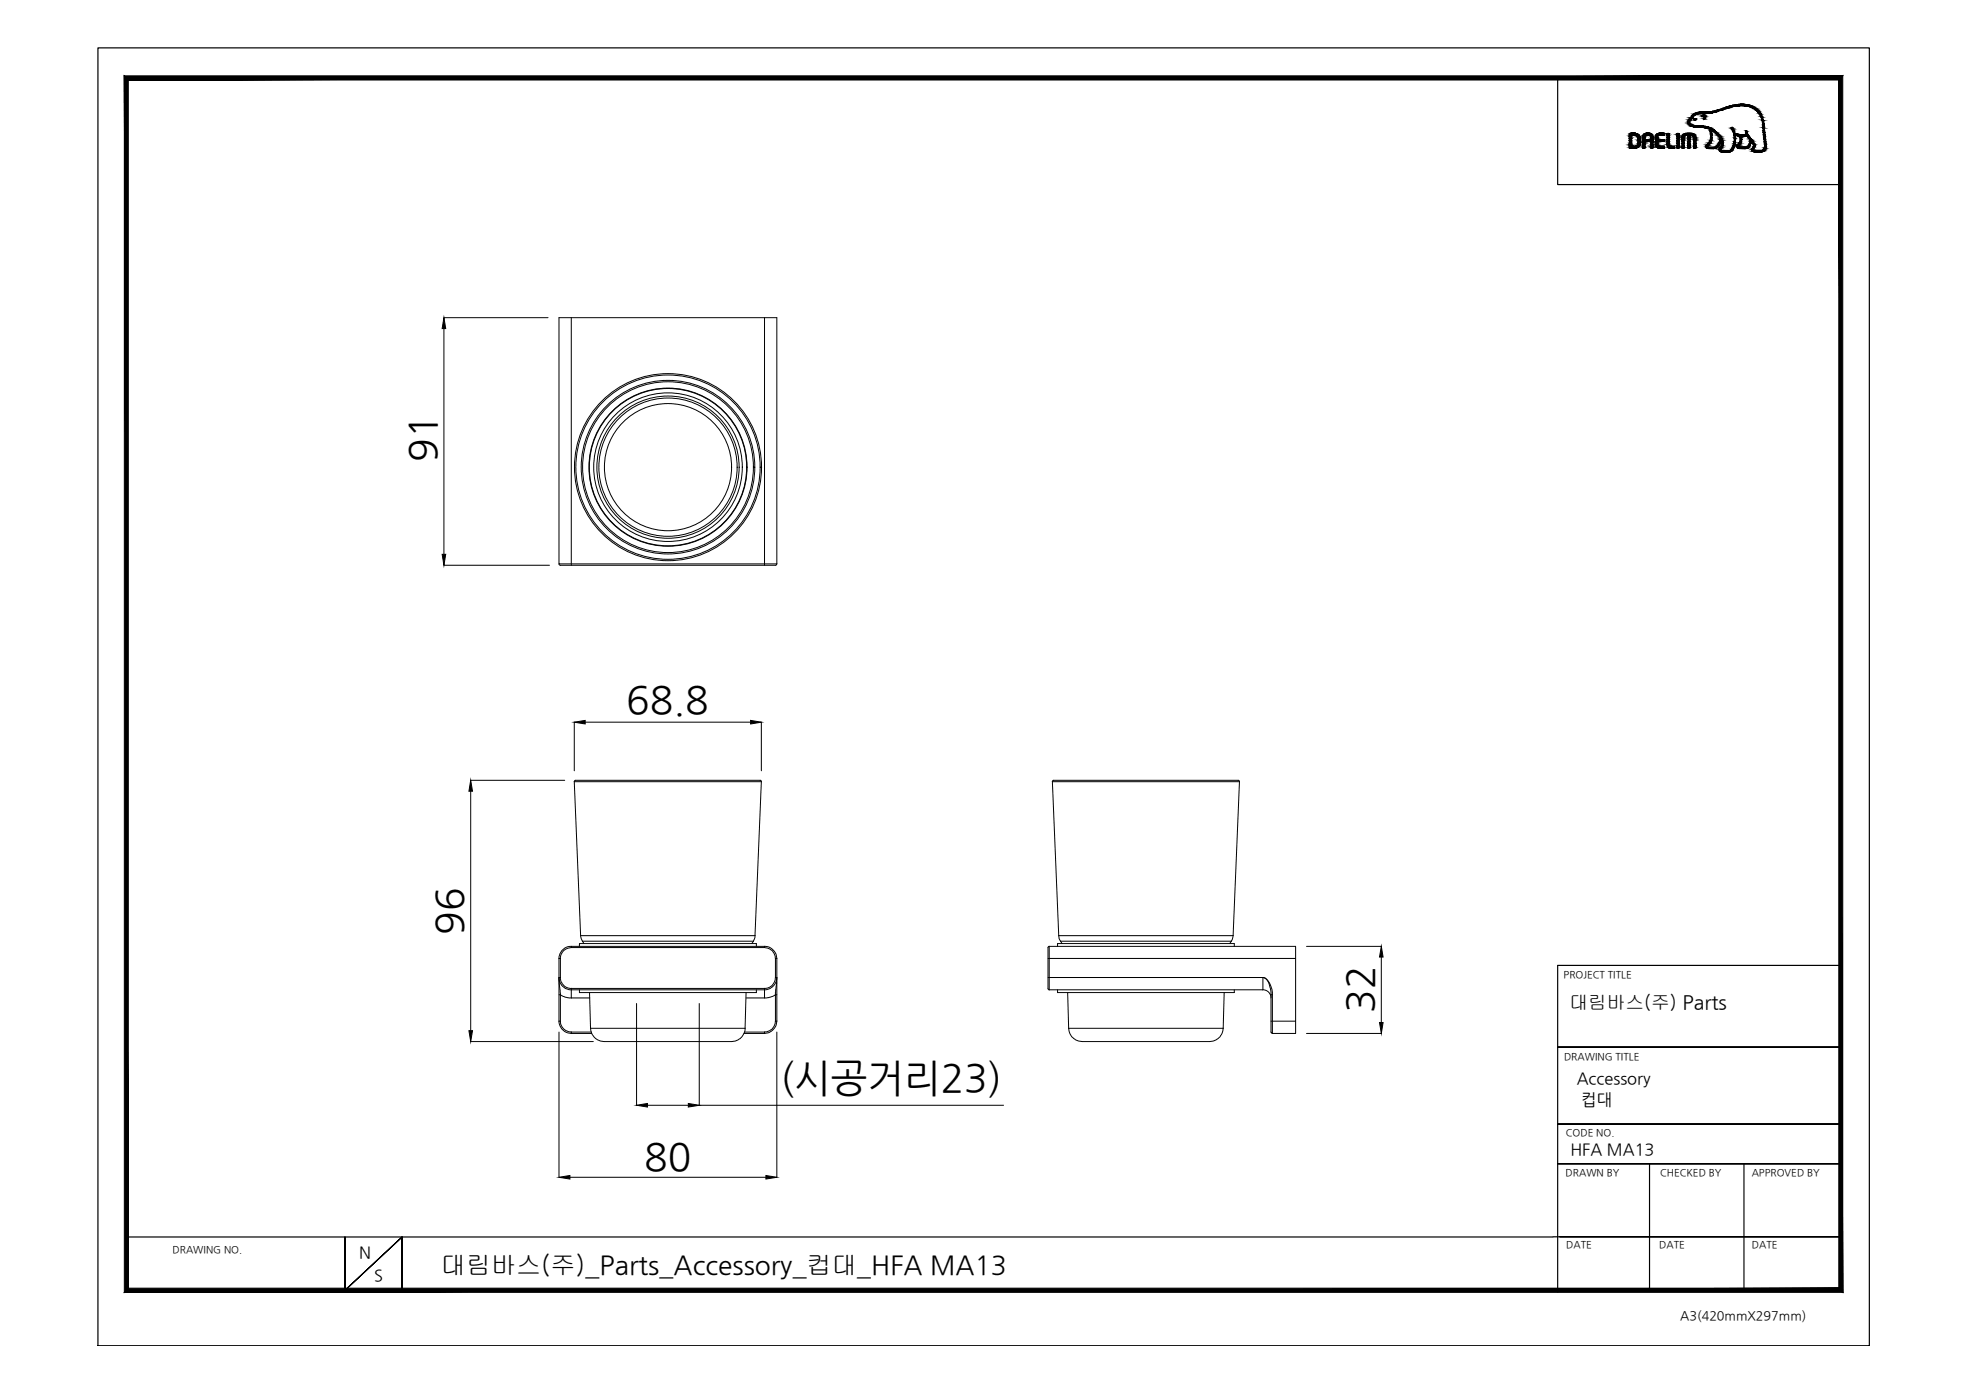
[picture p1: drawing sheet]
<svg xmlns="http://www.w3.org/2000/svg" width="420mm" height="297mm" viewBox="0 0 420 297" stroke-linecap="round" stroke-linejoin="round" font-family="sans-serif">
<defs><g id="words">
<g font-size="8.3">
<text x="93.1" y="98.5" transform="rotate(-90 93.1 98.5)">91</text>
<text x="133.6" y="152.2">68.8</text>
<text x="98.8" y="199.4" transform="rotate(-90 98.8 199.4)">96</text>
<text x="293.1" y="216.1" transform="rotate(-90 293.1 216.1)">32</text>
<text x="166.5" y="232.9">(시공거리23)</text>
<text x="137.5" y="249.6">80</text>
</g>
<text font-size="5.3" x="94.1" y="271.9">대림바스(주)_Parts_Accessory_컵대_HFA MA13</text>
<text font-size="4" x="334.9" y="215.2">대림바스(주) Parts</text>
<g font-size="3.5">
<text x="336.5" y="231.4">Accessory</text>
<text x="337.4" y="235.7">컵대</text>
<text x="335.1" y="246.4">HFA MA13</text>
<text x="76.6" y="268.5">N</text>
<text x="79.8" y="273.4">S</text>
</g>
<text font-size="2.7" x="358.5" y="281.6">A3(420mmX297mm)</text>
<g font-size="2.1">
<text x="333.7" y="208.6">PROJECT TITLE</text>
<text x="333.7" y="226.2">DRAWING TITLE</text>
<text x="334.1" y="242.4">CODE NO.</text>
<text x="334.1" y="251">DRAWN BY</text>
<text x="354.2" y="251">CHECKED BY</text>
<text x="373.8" y="251">APPROVED BY</text>
<text x="36.8" y="267.4">DRAWING NO.</text>
<text x="334.2" y="266.4">DATE</text>
<text x="354.1" y="266.4">DATE</text>
<text x="373.8" y="266.4">DATE</text>
</g>
</g></defs>
<!-- layer: 0 -->
<g fill="#000" stroke="#000" stroke-width=".21">
<path d="M348 31.6h1zM348.2 28.4h.7zM350.5 31.5h.5zM353.8 31.6h1.4zM354 28.5h1.2zM354.1 31.6h.9zM354.2 28.4h.5zM354.5 28.9h.7zM355.9 31.4h1.4zM356.6 31.7h.4zM357.9 28.5h.4zM360 28.5h.8z"/>
<path d="M361.6 25.7h.1zM361.7 25.4h.3zM362 27.1h2.6zM363.1 23.9h3zM363.5 23.9h2.6zM363.6 25.2h.2zM367 32.3h2.4zM369.3 32h.4zM369.5 27.2l.1-.1zM371.3 22.2h.9zM372 29.1h.8zM94.7 67.8l.4 2.3h-.8z"/>
<path d="M94.3 118.3h.8l-.4 2.3zM122.5 154.1l2.4-.4v.8zM160.2 153.7l2.3 .4-2.3 .4zM100.4 166.5l.4 2.3h-.7zM100.1 219.9h.7l-.4 2.4zM294.8 201.9l.3 2.3h-.7zM294.4 218.2h.7l-.3 2.3zM135.8 235.9l2.4-.4v.7zM146.9 235.5l2.3 .4-2.3 .3zM119.3 251.2l2.3-.4v.8zM163.4 250.8l2.4 .4-2.4 .4z"/>
<path d="M347.7 28.9h.5zM347.7 28.9h.5z"/>
<path d="M347.7 30h.5zM347.7 30h.5z"/>
<path d="M348 31.6h.9zM348.2 31.6h.7z"/>
<path d="M347.7 28.9l.5 .1zM347.7 28.9l.5 .1z"/>
<path d="M347.7 29l.5 .1zM347.7 29l.5 .1z"/>
<path d="M347.7 29.1l.5 .1v-.1zM347.7 29.1l.5 .1h-.5z"/>
<path d="M347.7 29.2l.5 .3v-.3zM347.7 29.2l.5 .3h-.5z"/>
<path d="M347.7 29.5l.5 .1zM347.7 29.5l.5 .1z"/>
<path d="M347.7 29.6l.5 .4v-.4zM347.7 29.6l.5 .4h-.5z"/>
<path d="M347.7 30l.5 .5v-.5zM347.7 30l.5 .5h-.5z"/>
<path d="M347.7 30.5l.5 .1zM347.7 30.5l.5 .1z"/>
<path d="M347.7 30.6l.5 .2v-.2zM347.7 30.6l.5 .2h-.5z"/>
<path d="M347.7 30.8l.5 .2v-.2zM347.7 30.8l.5 .2h-.5z"/>
<path d="M347.7 31l.5 .1v-.1zM347.7 31l.5 .1h-.5z"/>
<path d="M347.7 31.1l.5 .1zM347.7 31.1l.5 .1z"/>
<path d="M347.7 31.2h.5zM347.7 31.2h.5z"/>
<path d="M347.7 31.2h.6zM347.7 31.2h.6z"/>
<path d="M347.7 31.2h.8zM347.7 31.2h.8z"/>
<path d="M347.7 28.8h.8zM347.7 28.8h.9z"/>
<path d="M347.7 28.8h.8zM347.7 28.8l.5 .1z"/>
<path d="M347.7 31.2h.9zM347.7 31.2h.9z"/>
<path d="M347.7 28.8h.9zM347.7 28.8h1z"/>
<path d="M347.7 31.2h1zM347.7 31.2h1z"/>
<path d="M348.2 28.4h.8zM348 28.4h1z"/>
<path d="M348 28.4l1 .1zM348 28.4l1 .1z"/>
<path d="M348 28.5h1.1zM347.8 28.5h1.3z"/>
<path d="M348 31.6h1zM348 31.6h1z"/>
<path d="M347.8 28.5h1.5zM347.7 28.5h1.6zM347.7 28.5h1.6zM347.7 28.5h1.6z"/>
<path d="M347.8 31.6h1.3zM347.8 31.6h1.2z"/>
<path d="M347.7 28.5l1.8 .1-.2-.1zM347.7 28.5l1.8 .1h-1.8z"/>
<path d="M347.7 31.6h1.6zM347.7 31.6h1.6z"/>
<path d="M347.7 31.6h1.6zM347.7 31.6h1.4z"/>
<path d="M347.7 31.5h1.8zM347.7 31.5h1.8z"/>
<path d="M347.7 31.5h1.8zM347.7 31.5l1.6 .1z"/>
<path d="M347.7 28.6h1.8zM347.7 28.6h1.8zM347.7 28.6h1.8zM347.7 28.6h1.8z"/>
<path d="M347.7 28.6l2 .2-.2-.2zM347.7 28.6l2 .2h-2z"/>
<path d="M347.7 31.4h1.9zM347.7 31.4l1.8 .1z"/>
<path d="M347.7 31.3h2zM347.7 31.3h2z"/>
<path d="M347.7 31.3h2zM347.7 31.3l1.9 .1z"/>
<path d="M347.7 28.8h2zM347.7 28.8h2z"/>
<path d="M347.7 28.8h2.1zM347.7 28.8h2.1z"/>
<path d="M348.7 28.8l1.1 .1zM348.7 28.8l1.1 .1z"/>
<path d="M349 28.9l.8 .1zM349 28.9l.8 .1z"/>
<path d="M347.7 31.2l2 .1 .1-.1zM347.7 31.2l2 .1h-2z"/>
<path d="M349.2 29h.7zM349.2 29h.7z"/>
<path d="M349.1 31.1l.7 .1zM349.1 31.1l.7 .1z"/>
<path d="M349.1 31.2h.7zM348.7 31.2h1.1z"/>
<path d="M349.2 29l.7 .1v-.1zM349.2 29l.7 .1h-.5z"/>
<path d="M349.4 29.1l.6 .1zM349.4 29.1l.6 .1z"/>
<path d="M349.3 31l.5 .1 .1-.1zM349.1 31.1l.2-.1 .5 .1z"/>
<path d="M349.4 29.2l.6 .2v-.2zM349.4 29.2l.6 .2h-.5z"/>
<path d="M349.4 30.9h.6zM349.4 30.9l.5 .1z"/>
<path d="M349.5 29.4h.5zM349.5 29.4h.5z"/>
<path d="M349.5 29.4l.5 .2v-.2zM349.5 29.4l.5 .2h-.5z"/>
<path d="M349.5 30.6l.5 .1zM349.5 30.6l.5 .1z"/>
<path d="M349.5 30.7l.5 .2v-.2zM349.5 30.7l.5 .2h-.6z"/>
<path d="M349.5 29.6l.5 .1zM349.5 29.6l.5 .1z"/>
<path d="M349.5 29.7l.5 .1zM349.5 29.7l.5 .1zM349.5 29.8h.5zM349.5 29.8h.5zM349.5 29.8h.5zM349.5 29.8h.5z"/>
<path d="M349.5 29.8l.5 .1zM349.5 29.8l.5 .1z"/>
<path d="M349.5 29.9h.5zM349.5 29.9h.5z"/>
<path d="M349.5 29.9l.5 .1v-.1zM349.5 29.9l.5 .1h-.5zM349.5 30h.5zM349.5 30h.5z"/>
<path d="M349.5 30l.5 .2v-.2zM349.5 30l.5 .2h-.5z"/>
<path d="M349.5 30.2l.5 .1zM349.5 30.2l.5 .1z"/>
<path d="M349.5 30.3l.5 .3v-.3zM349.5 30.3l.5 .3h-.5z"/>
<path d="M350.5 29.7h.5zM350.5 29.7h.5z"/>
<path d="M350.5 31.4h.5zM350.5 31.4h.5z"/>
<path d="M350.5 29.1h.6zM350.5 29.1h.6z"/>
<path d="M350.5 31.6h.5zM350.5 31.6h.5z"/>
<path d="M350.6 31.6h.4zM350.6 31.6h.3z"/>
<path d="M350.5 29.4h.5zM350.5 29.4h.5z"/>
<path d="M350.5 29.4h.5zM350.5 29.4h.5z"/>
<path d="M350.5 29.4l.5 .1zM350.5 29.4l.5 .1z"/>
<path d="M350.5 29.5l.5 .2v-.2zM350.5 29.5l.5 .2h-.5z"/>
<path d="M350.5 29.7l.5 .1zM350.5 29.7l.5 .1z"/>
<path d="M350.5 30.2h.5zM350.5 30.2h.6z"/>
<path d="M350.5 30.2l.5 .1zM350.5 30.2l.5 .1z"/>
<path d="M350.5 30.3l.5 .1v-.1zM350.5 30.3l.5 .1h-.5z"/>
<path d="M350.5 30.4l.5 .1v-.1zM350.5 30.4l.5 .1h-.5z"/>
<path d="M350.5 30.5l.5 .3v-.3zM350.5 30.5l.5 .3h-.5z"/>
<path d="M350.5 30.8l.5 .1zM350.5 30.8l.5 .1z"/>
<path d="M350.5 30.9l.5 .3v-.3zM350.5 30.9l.5 .3h-.5z"/>
<path d="M350.5 31.2h.5zM350.5 31.2h.5z"/>
<path d="M350.5 31.2l.5 .2v-.2zM350.5 31.2l.5 .2h-.5z"/>
<path d="M350.5 31.4l.5 .1zM350.5 31.4l.5 .1z"/>
<path d="M350.5 31.5h.5zM350.5 31.5h.5zM350.5 31.5h.5z"/>
<path d="M350.5 31.5l.5 .1zM350.5 31.5l.5 .1z"/>
<path d="M350.5 31.6h.5zM350.5 31.6h.5z"/>
<path d="M350.5 29.1l.5 .3 .1-.3zM350.5 29.1l.5 .3h-.5zM350.5 29.4h.5zM350.5 29.4h.5z"/>
<path d="M350.6 28.9h.5zM350.6 28.9h.6z"/>
<path d="M350.6 28.9l.5 .2v-.2zM350.6 28.9l.5 .2h-.6z"/>
<path d="M350.6 28.9h.7zM350.6 28.9h.9z"/>
<path d="M350.6 28.9h.7zM350.6 28.9h.6z"/>
<path d="M351.5 28.4h.5zM351.3 28.4h.7z"/>
<path d="M351.3 28.4l.9 .1zM351.1 28.5h1.1z"/>
<path d="M351.1 28.5h1.3zM350.9 28.5h1.5z"/>
<path d="M352.2 29.1h.5zM352.2 29.1h.5z"/>
<path d="M352.2 29.4h.5zM352.2 29.4h.5z"/>
<path d="M350.9 28.5l1.6 .1zM350.8 28.6h1.7z"/>
<path d="M350.8 28.6l1.8 .2-.1-.2zM350.8 28.6l1.8 .2h-1.9z"/>
<path d="M350.7 28.8l2 .1-.1-.1zM350.7 28.8l2 .1h-2.1z"/>
<path d="M351.7 28.9h1zM351.7 28.9h1z"/>
<path d="M352 28.9h.7zM352 28.9h.7z"/>
<path d="M352.1 28.9h.6zM352.1 28.9h.6z"/>
<path d="M352.1 28.9l.6 .2v-.2zM352.1 28.9l.6 .2h-.5z"/>
<path d="M352.3 31.6h.4zM352.3 31.6h.4z"/>
<path d="M352.3 31.6h.4zM352.3 31.6h.3z"/>
<path d="M352.2 29.1l.5 .3v-.3zM352.2 29.1l.5 .3h-.5z"/>
<path d="M352.2 29.4h.5zM352.2 29.4h.5z"/>
<path d="M352.2 29.4h.5zM352.2 29.4h.5z"/>
<path d="M352.2 29.4l.5 .1zM352.2 29.4l.5 .1z"/>
<path d="M352.2 29.5l.5 .2v-.2zM352.2 29.5l.5 .2h-.5zM352.2 29.7h.5zM352.2 29.7h.5z"/>
<path d="M352.2 29.7l.5 .1zM352.2 29.7l.5 .1z"/>
<path d="M350.5 29.8l2.2 .2v-.2zM350.5 29.8l2.2 .2h-2.2zM350.5 30h2.2zM350.5 30h2.2z"/>
<path d="M350.5 30l2.2 .2v-.2zM350.5 30l2.2 .2h-2.2z"/>
<path d="M352.2 30.2l.5 .1zM352.2 30.2l.5 .1z"/>
<path d="M352.2 30.3l.5 .1v-.1zM352.2 30.3l.5 .1h-.5zM352.2 30.4h.5zM352.2 30.4h.5z"/>
<path d="M352.2 30.4l.5 .4v-.4zM352.2 30.4l.5 .4h-.5z"/>
<path d="M352.2 30.8l.5 .1zM352.2 30.8l.5 .1z"/>
<path d="M352.2 30.9l.5 .3v-.3zM352.2 30.9l.5 .3h-.5z"/>
<path d="M352.2 31.2l.5 .1v-.1zM352.2 31.2l.5 .1h-.5z"/>
<path d="M352.2 31.3l.5 .1v-.1zM352.2 31.3l.5 .1h-.5zM352.2 31.4h.5zM352.2 31.4h.5z"/>
<path d="M352.2 31.4l.5 .1zM352.2 31.4l.5 .1z"/>
<path d="M352.2 31.5h.5zM352.2 31.5h.5z"/>
<path d="M352.2 31.5h.5zM352.2 31.5l.5 .1z"/>
<path d="M353.3 29.3h.5zM353.3 29.3h.5zM353.3 29.3h.5zM353.3 29.3h.5z"/>
<path d="M353.3 29.3l.5 .2v-.2zM353.3 29.3l.5 .2h-.5zM353.3 29.5h.5zM353.3 29.5h.5z"/>
<path d="M353.3 29.5l.5 .1v-.1zM353.3 29.5l.5 .1h-.5z"/>
<path d="M353.3 29.6l.5 .2v-.2zM353.3 29.6l.5 .2h-.5z"/>
<path d="M353.3 30.2l.5 .1v-.1zM353.3 30.2l.5 .1h-.5z"/>
<path d="M353.3 30.3l.5 .2v-.2zM353.3 30.3l.5 .2h-.5z"/>
<path d="M353.3 30.5l.5 .1zM353.3 30.5l.5 .1z"/>
<path d="M353.3 30.6l.5 .1v-.1zM353.3 30.6l.5 .1h-.5z"/>
<path d="M353.3 30.7l.5 .1zM353.3 30.7l.5 .1z"/>
<path d="M353.3 30.8h.5zM353.3 30.8h.5z"/>
<path d="M353.3 30.8l.5 .2v-.2zM353.3 30.8l.5 .2h-.5z"/>
<path d="M353.3 29l.5 .3v-.3zM353.3 29l.5 .3h-.5z"/>
<path d="M353.3 31l.6 .1-.1-.1zM353.3 31l.6 .1h-.6z"/>
<path d="M353.3 28.9h.6zM353.3 28.9l.5 .1z"/>
<path d="M353.3 31.1l.7 .1zM353.3 31.1l.7 .1z"/>
<path d="M353.3 28.9h.7zM353.3 28.9h.8z"/>
<path d="M353.3 28.9h.7zM353.3 28.9h.6z"/>
<path d="M353.3 31.2h.9zM353.3 31.2h.9z"/>
<path d="M353.3 28.9h.8zM353.3 28.9h.9z"/>
<path d="M354.1 31.6l.6 .1zM354.2 31.7h.5z"/>
<path d="M353.3 28.9h.9zM353.3 28.9h.9z"/>
<path d="M353.3 28.9h.9zM353.3 28.9h.9zM353.3 28.9h.9zM353.3 28.9h1z"/>
<path d="M354.3 28.9h.9zM354.3 28.9h.9z"/>
<path d="M353.3 31.2h1zM353.3 31.2h1z"/>
<path d="M354.2 28.4h.7zM354.1 28.4h.8z"/>
<path d="M354.1 28.4l1 .1zM354 28.5h1.1z"/>
<path d="M355 28.9h.2zM355 28.9h.2z"/>
<path d="M353.3 29.8h1.9zM353.3 29.8h1.9z"/>
<path d="M354 28.5h1.2zM354 28.5h1.2zM353.8 28.5h1.4z"/>
<path d="M354.1 31.6h1zM354.1 31.6h.9z"/>
<path d="M353.3 29.8l1.9 .1zM353.3 29.8l1.9 .1z"/>
<path d="M353.3 30.2h1.9zM353.3 30.2h1.7z"/>
<path d="M354 31.6h1.2zM354 31.6h1.2z"/>
<path d="M354 31.6h1.2zM354 31.6h1.1z"/>
<path d="M353.8 28.5h1.4zM353.7 28.5h1.5z"/>
<path d="M353.7 28.5l1.5 .1v-.1zM353.5 28.6l.2-.1 1.5 .1z"/>
<path d="M353.5 28.6l1.7 .1zM353.5 28.7h1.7z"/>
<path d="M353.5 28.7l1.7 .1v-.1zM353.5 28.7l1.7 .1h-1.8z"/>
<path d="M353.4 28.8l1.8 .1zM353.4 28.8l1.8 .1z"/>
<path d="M354.3 28.9h.9zM354.3 28.9h.9zM354.5 28.9h.7z"/>
<path d="M354.7 28.9h.5zM354.7 28.9h.5z"/>
<path d="M353.3 29.9l1.9 .1v-.1zM353.3 29.9l1.9 .1h-1.9z"/>
<path d="M353.3 30l1.9 .1zM353.3 30l1.9 .1z"/>
<path d="M353.3 30.1h1.9zM353.3 30.1l1.9 .1z"/>
<path d="M353.3 31.2h1.9zM353.3 31.2h1.9z"/>
<path d="M353.3 31.2l1.9 .2v-.2zM353.3 31.2l1.9 .2h-1.7z"/>
<path d="M353.5 31.4l1.7 .1zM353.5 31.4l1.7 .1z"/>
<path d="M353.5 31.5l1.7 .1zM353.5 31.5l1.7 .1z"/>
<path d="M353.7 31.6h1.5zM353.7 31.6h1.5zM353.8 31.6h1.4z"/>
<path d="M355.8 31.2h1.5zM355.8 31.2h1.5z"/>
<path d="M355.9 28.5h.3zM355.8 28.5h.4z"/>
<path d="M355.8 28.5l.4 .1zM355.8 28.5l.4 .1z"/>
<path d="M355.7 28.6h.5zM355.7 28.6h.5zM355.7 28.6h.5zM355.7 28.6h.5z"/>
<path d="M355.7 28.6l.5 .1zM355.7 28.6l.5 .1zM355.7 28.7h.5zM355.7 28.7h.5z"/>
<path d="M355.7 28.7l.5 .2v-.2zM355.7 28.7l.5 .2h-.5zM355.7 28.9h.5zM355.7 28.9h.5z"/>
<path d="M355.7 28.9l.5 .4v-.4zM355.7 28.9l.5 .4h-.5zM355.7 29.3h.5zM355.7 29.3h.5z"/>
<path d="M355.7 29.3l.5 .4v-.4zM355.7 29.3l.5 .4h-.5zM355.7 29.7h.5zM355.7 29.7h.5z"/>
<path d="M355.7 29.7l.5 .4v-.4zM355.7 29.7l.5 .4h-.5z"/>
<path d="M355.7 30.1l.5 .1zM355.7 30.1l.5 .1z"/>
<path d="M355.7 30.2l.5 .3v-.3zM355.7 30.2l.5 .3h-.5z"/>
<path d="M355.7 30.5h.5zM355.7 30.5h.5z"/>
<path d="M355.7 30.5l.5 .2v-.2zM355.7 30.5l.5 .2h-.5z"/>
<path d="M355.7 30.7l.5 .1zM355.7 30.7l.5 .1z"/>
<path d="M355.7 30.8h.5zM355.7 30.8h.5zM355.7 30.8h.5zM355.7 30.8h.5z"/>
<path d="M355.7 30.8l.5 .1zM355.7 30.8l.5 .1zM355.7 30.9h.5zM355.7 30.9h.5z"/>
<path d="M355.7 30.9l.5 .1v-.1zM355.7 30.9l.5 .1h-.4z"/>
<path d="M355.8 31l.5 .1zM355.8 31l.5 .1z"/>
<path d="M355.8 31.1h.5zM355.8 31.1h.5z"/>
<path d="M355.8 31.1l.6 .1zM355.8 31.1l.6 .1z"/>
<path d="M355.8 31.2h.9zM355.8 31.2h.9z"/>
<path d="M356.6 31.7h.3zM356.6 31.7h.3z"/>
<path d="M356.3 31.6h.9zM356.3 31.6h.9z"/>
<path d="M356.3 31.6h.9zM356.3 31.6h.9z"/>
<path d="M356.3 31.6h.9zM356.3 31.6l.7 .1z"/>
<path d="M356.3 31.6h1zM356.3 31.6h.9z"/>
<path d="M355.8 31.2l1.5 .1zM355.8 31.2l1.5 .1z"/>
<path d="M355.8 31.3l1.5 .1v-.1zM355.8 31.3l1.5 .1h-1.4zM355.9 31.4h1.4z"/>
<path d="M355.9 31.4l1.4 .1zM355.9 31.4l1.4 .1z"/>
<path d="M356 31.5l1.3 .1zM356 31.5l1.3 .1z"/>
<path d="M356.1 31.6h1.2zM356.1 31.6h1.2z"/>
<path d="M356.3 31.6h1zM356.3 31.6h1z"/>
<path d="M358 28.5h.3zM357.9 28.5h.4zM357.8 28.5h.5z"/>
<path d="M357.9 31.6h.4zM357.9 31.6h.3z"/>
<path d="M357.8 28.5l.5 .1zM357.8 28.5l.5 .1z"/>
<path d="M357.8 31.6h.5zM357.8 31.6h.5z"/>
<path d="M357.8 28.6h.5zM357.8 28.6h.5zM357.8 28.6h.5zM357.8 28.6h.5z"/>
<path d="M357.8 28.6l.5 .1zM357.8 28.6l.5 .1zM357.8 28.7h.5zM357.8 28.7h.5z"/>
<path d="M357.8 28.7l.5 .1v-.1zM357.8 28.7l.5 .1h-.5zM357.8 28.8h.5zM357.8 28.8h.5z"/>
<path d="M357.8 28.8l.5 .3v-.3zM357.8 28.8l.5 .3h-.5zM357.8 29.1h.5zM357.8 29.1h.5z"/>
<path d="M357.8 29.1l.5 .4v-.4zM357.8 29.1l.5 .4h-.5zM357.8 29.5h.5zM357.8 29.5h.5z"/>
<path d="M357.8 29.5l.5 .5v-.5zM357.8 29.5l.5 .5h-.5zM357.8 30h.5zM357.8 30h.5z"/>
<path d="M357.8 30l.5 .6v-.6zM357.8 30l.5 .6h-.5zM357.8 30.6h.5zM357.8 30.6h.5z"/>
<path d="M357.8 30.6l.5 .4v-.4zM357.8 30.6l.5 .4h-.5zM357.8 31h.5zM357.8 31h.5z"/>
<path d="M357.8 31l.5 .2v-.2zM357.8 31l.5 .2h-.5zM357.8 31.2h.5zM357.8 31.2h.5z"/>
<path d="M357.8 31.2l.5 .2v-.2zM357.8 31.2l.5 .2h-.5zM357.8 31.4h.5zM357.8 31.4h.5z"/>
<path d="M357.8 31.4l.5 .1zM357.8 31.4l.5 .1zM357.8 31.5h.5zM357.8 31.5h.5z"/>
<path d="M357.8 31.5h.5zM357.8 31.5h.5z"/>
<path d="M357.8 31.5h.5zM357.8 31.5l.5 .1z"/>
<path d="M358.9 30.6h.5zM358.9 30.6h.5z"/>
<path d="M358.9 31.2h.5zM358.9 31.2h.5z"/>
<path d="M358.9 31.4h.5zM358.9 31.4h.5z"/>
<path d="M358.9 31.6h.5zM358.9 31.6h.5z"/>
<path d="M358.9 31.6h.5zM358.9 31.6h.4z"/>
<path d="M358.9 29.3l.5 .1zM358.9 29.3l.5 .1z"/>
<path d="M358.9 29.4l.5 .1v-.1zM358.9 29.4l.5 .1h-.5z"/>
<path d="M358.9 29.5l.5 .2v-.2zM358.9 29.5l.5 .2h-.5z"/>
<path d="M358.9 29.7h.5zM358.9 29.7h.5z"/>
<path d="M358.9 29.7l.5 .1zM358.9 29.7l.5 .1z"/>
<path d="M358.9 29.8h.5zM358.9 29.8h.5z"/>
<path d="M358.9 29.8l.5 .2v-.2zM358.9 29.8l.5 .2h-.5z"/>
<path d="M358.9 30h.5zM358.9 30h.5z"/>
<path d="M358.9 30l.5 .6v-.6zM358.9 30l.5 .6h-.5z"/>
<path d="M358.9 30.6l.5 .6v-.6zM358.9 30.6l.5 .6h-.5z"/>
<path d="M358.9 31.2l.5 .2v-.2zM358.9 31.2l.5 .2h-.5z"/>
<path d="M358.9 31.4l.5 .1zM358.9 31.4l.5 .1z"/>
<path d="M358.9 31.5h.5zM358.9 31.5l.5 .1z"/>
<path d="M358.9 29.1l.5 .2v-.2zM358.9 29.1l.5 .2h-.5z"/>
<path d="M359 29.1h.5zM358.9 29.1h.6z"/>
<path d="M358.9 29.1h.6zM358.9 29.1h.5z"/>
<path d="M359 29h.6zM359 29l.5 .1z"/>
<path d="M359 28.9h.7zM359 28.9l.6 .1z"/>
<path d="M359 28.9h.9zM359 28.9h.9z"/>
<path d="M359 28.9h.9zM359 28.9h.7z"/>
<path d="M359 28.9h.9zM359 28.9h1.2z"/>
<path d="M360.2 28.9h1.6zM360.2 28.9h1.6z"/>
<path d="M360.2 28.9h.5zM360.2 28.9h.5z"/>
<path d="M360.2 29.7h.5zM360.2 29.7h.5z"/>
<path d="M360.2 26l.3 .2v-.2zM360.2 26l.3 .2h-.3z"/>
<path d="M360.2 25.9l.3 .1v-.1zM360.2 25.9l.3 .1h-.3zM360.2 26h.3zM360.2 26h.3z"/>
<path d="M360.2 26.2l.3 .1zM360.2 26.2l.3 .1z"/>
<path d="M360.2 26.3l.5 .1zM360.2 26.3l.5 .1h-.5z"/>
<path d="M360.2 25.8h.4zM360.2 25.8l.3 .1z"/>
<path d="M360.2 31.6h.4zM360.2 31.6h.3z"/>
<path d="M360.2 31.6h.4zM360.2 31.6h.4z"/>
<path d="M360.2 26.4l.5 .1zM360.2 26.4l.5 .1z"/>
<path d="M360.7 28.9h1.1zM360.7 28.9h1.1z"/>
<path d="M360.2 28.9h.5zM360.2 28.9h.5zM360.2 28.9h.5zM360.2 28.9h.5z"/>
<path d="M360.2 28.9l.5 .1zM360.2 28.9l.5 .1zM360.2 29h.5zM360.2 29h.5z"/>
<path d="M360.2 29l.5 .3v-.3zM360.2 29l.5 .3h-.5z"/>
<path d="M360.2 29.3l.5 .1zM360.2 29.3l.5 .1z"/>
<path d="M360.2 29.4l.5 .3v-.3zM360.2 29.4l.5 .3h-.5z"/>
<path d="M360.2 29.7l.5 .5v-.5zM360.2 29.7l.5 .5h-.5z"/>
<path d="M360.2 30.2h.5zM360.2 30.2h.5z"/>
<path d="M360.2 30.2l.5 .5v-.5zM360.2 30.2l.5 .5h-.5zM360.2 30.7h.5zM360.2 30.7h.5z"/>
<path d="M360.2 30.7l.5 .4v-.4zM360.2 30.7l.5 .4h-.5zM360.2 31.1h.5zM360.2 31.1h.5z"/>
<path d="M360.2 31.1l.5 .3v-.3zM360.2 31.1l.5 .3h-.5zM360.2 31.4h.5zM360.2 31.4h.5z"/>
<path d="M360.2 31.4l.5 .1zM360.2 31.4l.5 .1zM360.2 31.5h.5zM360.2 31.5h.5z"/>
<path d="M360.2 31.5h.5zM360.2 31.5h.5z"/>
<path d="M360.2 31.5h.5zM360.2 31.5l.4 .1z"/>
<path d="M360.3 25.7l.3 .1 .1-.1zM360.3 25.7l.3 .1h-.4z"/>
<path d="M360.3 26.5l.7 .1zM360.3 26.5l.7 .1h-.6z"/>
<path d="M360.4 25.6h.4zM360.4 25.6l.3 .1h-.4z"/>
<path d="M360 28.5h1.1zM359.6 28.5h1.5z"/>
<path d="M360.5 25.3l.3 .3 .2-.3zM360.5 25.3l.3 .3h-.4z"/>
<path d="M360.4 26.6l.8 .1zM360.4 26.6l.8 .1z"/>
<path d="M360.7 25.2h.4zM360.7 25.2h.4z"/>
<path d="M360.7 25.2h.4zM360.5 25.3h.5z"/>
<path d="M359.6 28.5h1.8zM359.4 28.5h2z"/>
<path d="M360.8 25.1h.4zM360.7 25.2h.4z"/>
<path d="M360.5 26.7h.8zM360.5 26.7h.8z"/>
<path d="M360.8 25h.4zM360.8 25l.4 .1z"/>
<path d="M360.5 26.7l1.1 .1zM360.5 26.7l1.1 .1z"/>
<path d="M361 24.8l.2 .2 .2-.2zM361 24.8l.2 .2h-.4z"/>
<path d="M361.4 25.4h.6zM361.4 25.4h.6z"/>
<path d="M359.4 28.5l2.2 .2-.2-.2zM359.2 28.7l.2-.2 2.2 .2z"/>
<path d="M361.4 30.6h.5zM361.4 30.6h.5z"/>
<path d="M361.4 31.4h.5zM361.4 31.4h.5z"/>
<path d="M360.6 26.8h1zM360.6 26.8h1z"/>
<path d="M359.2 28.7l2.5 .1-.1-.1zM359.2 28.7l2.5 .1h-2.6z"/>
<path d="M360.6 26.8h1.3zM360.6 26.8h1.3z"/>
<path d="M361.2 24.6l.2 .2 .3-.2zM361.2 24.6l.2 .2h-.4zM361 24.8h.4zM361 24.8h.4z"/>
<path d="M359.1 28.8l2.7 .1zM359.1 28.8l2.7 .1z"/>
<path d="M361.7 25.3h.1zM361.6 25.3h.2z"/>
<path d="M361.5 25.6l.3 .1zM361.5 25.6l.3 .1z"/>
<path d="M361.5 25.7h.3zM361.5 25.7h.2z"/>
<path d="M360.7 28.9h1.1zM360.7 28.9h1.1z"/>
<path d="M361.3 24.5h.5zM361.3 24.5l.4 .1h-.5z"/>
<path d="M361.6 25.3h.3zM361.5 25.3h.4z"/>
<path d="M361 28.9l.9 .2-.1-.2zM361 28.9l.9 .2zM361.3 29.1h.6zM361.3 29.1h.6z"/>
<path d="M361.5 25.6h.4zM361.5 25.6h.3z"/>
<path d="M361.3 29.1h.6zM361.3 29.1h.6z"/>
<path d="M361.3 29.1l.6 .2v-.2zM361.3 29.1l.6 .2h-.5z"/>
<path d="M361.4 31.6h.5zM361.4 31.6h.5z"/>
<path d="M361.4 31.6h.5zM361.4 31.6h.4z"/>
<path d="M361.5 25.3l.4 .1zM361.5 25.3l.4 .1z"/>
<path d="M361.4 29.3l.5 .1zM361.4 29.3l.5 .1z"/>
<path d="M361.4 29.4l.5 .1v-.1zM361.4 29.4l.5 .1h-.5z"/>
<path d="M361.4 29.5l.5 .2v-.2zM361.4 29.5l.5 .2h-.5z"/>
<path d="M361.4 25.5h.5zM361.4 25.5l.5 .1z"/>
<path d="M361.4 29.7h.5zM361.4 29.7h.5z"/>
<path d="M361.4 29.7l.5 .1zM361.4 29.7l.5 .1z"/>
<path d="M361.4 29.8h.5zM361.4 29.8h.5z"/>
<path d="M361.4 29.8l.5 .2v-.2zM361.4 29.8l.5 .2h-.5z"/>
<path d="M361.4 30h.5zM361.4 30h.5z"/>
<path d="M361.4 30l.5 .6v-.6zM361.4 30l.5 .6h-.5z"/>
<path d="M361.4 30.6l.5 .6v-.6zM361.4 30.6l.5 .6h-.5zM361.4 31.2h.5zM361.4 31.2h.5z"/>
<path d="M361.4 31.2l.5 .2v-.2zM361.4 31.2l.5 .2h-.5z"/>
<path d="M361.4 31.4l.5 .1zM361.4 31.4l.5 .1z"/>
<path d="M361.4 31.5h.5zM361.4 31.5l.5 .1z"/>
<path d="M361.4 25.4l.6 .1zM361.4 25.4l.6 .1z"/>
<path d="M361.4 25.5h.6zM361.4 25.5h.5z"/>
<path d="M361.7 25.4h.3zM361.4 25.4h.6z"/>
<path d="M360.7 26.8h1.4zM360.7 26.8h1.4z"/>
<path d="M360.7 26.8h1.4zM360.7 26.8h1.4z"/>
<path d="M360.7 26.8l2.5 .1zM360.7 26.8l2.5 .1z"/>
<path d="M361.4 24.4l.4 .1 .4-.1zM361.4 24.4l.4 .1h-.5z"/>
<path d="M361.5 24.3h.9zM361.4 24.4h.8z"/>
<path d="M361.6 24.2h1.4zM361.6 24.2h1.5z"/>
<path d="M361.6 24.2h1.4zM361.5 24.3h.9z"/>
<path d="M361.6 24.2h1.5zM361.6 24.2h1.7z"/>
<path d="M360.8 26.9h2.6zM360.8 26.9h2.6z"/>
<path d="M363.1 24.9h.2zM363.1 24.9h.1z"/>
<path d="M363.1 24.8h.2zM363.1 24.8l.2 .1z"/>
<path d="M360.8 26.9h2.8zM360.8 26.9h2.8z"/>
<path d="M363.2 24.7h.2zM363.2 24.7h.3z"/>
<path d="M363.2 24.7h.2zM363.2 24.7l.1 .1zM363.1 24.8h.2zM363.1 24.8h.2z"/>
<path d="M361.6 24.2h1.9zM361.6 24.2h2z"/>
<path d="M361.6 24.2h1.9zM361.6 24.2h1.7z"/>
<path d="M363.2 24.7h.3zM363.2 24.7h.3z"/>
<path d="M361.6 24.2h2zM361.6 24.2h2.6z"/>
<path d="M360.9 26.9l3.2 .1zM360.9 26.9l3.2 .1z"/>
<path d="M363.5 25.4h.2zM363.5 25.4h.1z"/>
<path d="M363.6 24.5h.2zM363.4 24.5h.4z"/>
<path d="M363.4 24.5l.4 .1zM363.4 24.5l.4 .1z"/>
<path d="M363.5 25.3l.3 .1zM363.5 25.3l.3 .1z"/>
<path d="M363.5 25.4h.3zM363.5 25.4h.2z"/>
<path d="M363.4 24.6h.5zM363.2 24.6h.7z"/>
<path d="M363.5 25.2h.3zM363.5 25.2l.3 .1z"/>
<path d="M363.2 24.6l.7 .1zM363.2 24.6l.7 .1z"/>
<path d="M363.5 24.7h.4zM363.5 24.7h.4z"/>
<path d="M363.6 24.7h.4zM363.6 24.7h.4z"/>
<path d="M363.7 25.1h.2zM363.7 25.1h.2z"/>
<path d="M363.7 25.1l.1 .1 .1-.1zM363.7 25.1l.1 .1h-.2zM363.5 25.2h.3z"/>
<path d="M363.7 24.7l.3 .1zM363.7 24.7l.3 .1z"/>
<path d="M363.8 24.8l.2 .1zM363.8 24.8l.2 .1zM363.8 24.9h.2zM363.8 24.9h.2z"/>
<path d="M363.8 24.9l.1 .2 .1-.2zM363.8 24.9l.1 .2h-.2z"/>
<path d="M361 27h3.3zM361 27h3.3z"/>
<path d="M364.1 31.4h2.4zM364.1 31.4h2.4z"/>
<path d="M361.2 27l3.3 .1zM361.2 27l3.3 .1zM361.5 27.1h3zM361.5 27.1h3z"/>
<path d="M364.1 31.2l.2 .1zM364.1 31.2l.2 .1z"/>
<path d="M364.1 31.3l.3 .1zM364.1 31.3l.3 .1h-.3z"/>
<path d="M364.1 31.1l.2 .1 .1-.1zM364.1 31.1l.2 .1h-.2z"/>
<path d="M364.1 31.4h.5zM364.1 31.4h.5z"/>
<path d="M364.1 31h.4zM364.1 31l.3 .1z"/>
<path d="M361.6 24.2h2.9zM361.6 24.2h2.6z"/>
<path d="M361.5 27.1h3zM361.5 27.1h3z"/>
<path d="M361.6 27.1h3zM361.6 27.1h3z"/>
<path d="M364.1 31h.4zM364.1 31h.4z"/>
<path d="M361.8 27.1h2.8zM361.8 27.1h2.8zM362 27.1h2.6z"/>
<path d="M362.1 27.1l2.7 .1zM362.1 27.1l2.7 .1z"/>
<path d="M364.2 30.9h.4zM364.2 30.9l.3 .1z"/>
<path d="M363.1 27.2h1.8zM363.1 27.2h1.8z"/>
<path d="M364.3 30.7l.5 .1zM364.3 30.7l.5 .1zM364.3 30.8h.5zM364.3 30.8h.5z"/>
<path d="M364.3 30.8l.3 .1 .2-.1zM364.2 30.9l.1-.1 .3 .1z"/>
<path d="M363.6 27.2l1.4 .1zM363.6 27.2l1.4 .1z"/>
<path d="M364.6 30.6l.2 .1 .1-.1zM364.3 30.7l.3-.1 .2 .1z"/>
<path d="M361.8 24.2h3.2zM361.6 24.2h2.9z"/>
<path d="M363.8 27.3h1.2zM363.8 27.3h1.2z"/>
<path d="M364 27.3l1.2 .1zM364 27.3l1.2 .1z"/>
<path d="M364.6 30.5h.4zM364.6 30.5l.3 .1z"/>
<path d="M364.8 30.3h.3zM364.8 30.3h.3z"/>
<path d="M364.8 30.3l.2 .2 .1-.2zM364.8 30.3l.2 .2h-.4z"/>
<path d="M364.9 27.7l.3 .1zM364.9 27.7l.3 .1z"/>
<path d="M364.9 27.8l.3 .1v-.1zM364.9 27.8l.3 .1z"/>
<path d="M364.9 27.9l.3 .2v-.2zM364.9 27.9l.3 .2h-.3z"/>
<path d="M364.4 27.4l1 .1zM364.4 27.4l1 .1z"/>
<path d="M364.9 28.1h.3zM364.9 28.1h.3z"/>
<path d="M364.9 28.1l.4 .4-.1-.4zM364.9 28.1l.4 .4h-.3z"/>
<path d="M364.9 29.9l.3 .1zM364.9 29.9l.3 .1z"/>
<path d="M364.9 30l.2 .3 .1-.3zM364.9 30l.2 .3h-.3z"/>
<path d="M365 28.5l.3 .2v-.2zM365 28.5l.3 .2h-.3z"/>
<path d="M365 29.7h.3zM365 29.7h.3z"/>
<path d="M365 29.7l.2 .2 .1-.2zM365 29.7l.2 .2h-.3z"/>
<path d="M365 28.7l.3 .2v-.2zM365 28.7l.3 .2h-.3z"/>
<path d="M365 28.9l.3 .5v-.5zM365 28.9l.3 .5h-.3zM365 29.4h.3zM365 29.4h.3z"/>
<path d="M365 29.4l.3 .3v-.3zM365 29.4l.3 .3h-.3z"/>
<path d="M361.9 24.1h3.5zM361.8 24.2h3.2z"/>
<path d="M364.6 27.5l.9 .1zM364.6 27.5l.9 .1z"/>
<path d="M361.9 24.1h3.5zM361.9 24.1h3.5z"/>
<path d="M364.8 27.6h.8zM364.8 27.6h.8z"/>
<path d="M364.9 27.6l.8 .1zM364.9 27.6l.8 .1h-.8z"/>
<path d="M362.3 24l3.1 .1 .4-.1zM361.9 24.1l.4-.1 3.1 .1z"/>
<path d="M364.9 27.7h.9zM364.9 27.7h.9zM364.9 27.7h.9zM364.9 27.7h.9z"/>
<path d="M365.2 27.7l.6 .1zM365.2 27.7l.6 .1z"/>
<path d="M365.2 27.8h.6zM365.2 27.8h.6z"/>
<path d="M365.2 27.8l.7 .1zM365.2 27.8l.7 .1z"/>
<path d="M365.4 27.9l.7 .1zM365.4 27.9l.7 .1z"/>
<path d="M362.6 23.9h3.4zM362.3 24h3.5z"/>
<path d="M364.3 31.7h1.7zM364.3 31.7h1.8z"/>
<path d="M364.3 31.7h1.7zM364.3 31.7h1.4z"/>
<path d="M365.6 28l.7 .2-.2-.2zM365.6 28l.7 .2h-.5z"/>
<path d="M363.3 23.9h2.8zM363.1 23.9h3zM363 23.9h3.1z"/>
<path d="M363 23.9h3.1zM362.6 23.9h3.4z"/>
<path d="M363.6 23.9h2.6zM363.5 23.9h2.6zM363.3 23.9h2.8z"/>
<path d="M364.5 23.9h1.7zM363.6 23.9h2.6z"/>
<path d="M365.8 28.2l.7 .1zM365.8 28.2l.7 .1z"/>
<path d="M364.1 31.6h2.2zM364.1 31.6l2 .1z"/>
<path d="M364.9 23.8h1.4zM364.5 23.9h1.7z"/>
<path d="M364.1 31.6h2.3zM364.1 31.6h2.2z"/>
<path d="M366 28.3l.6 .1zM366 28.3l.6 .1z"/>
<path d="M364.1 31.4l2.3 .2 .1-.2zM364.1 31.4l2.3 .2h-2.3z"/>
<path d="M365.3 23.8h1.3zM364.9 23.8h1.4z"/>
<path d="M365.4 23.8h1.2zM365.4 23.8h1.2z"/>
<path d="M366.1 28.4l.7 .3-.2-.3zM366.1 28.4l.7 .3h-.4z"/>
<path d="M366.1 31.3h.5zM366.1 31.3h.5z"/>
<path d="M366.1 31.3h.5zM365.7 31.4h.8z"/>
<path d="M366.3 31.2l.3 .1 .1-.1zM366.1 31.3l.2-.1 .3 .1z"/>
<path d="M366.4 31l.3 .2 .1-.2zM366.4 31l.3 .2h-.4z"/>
<path d="M366.4 28.7l.6 .2-.2-.2zM366.4 28.7l.6 .2h-.4z"/>
<path d="M366.6 30.9l.2 .1 .1-.1zM366.6 30.9l.2 .1h-.4z"/>
<path d="M366.6 30.7l.3 .2 .1-.2zM366.6 30.7l.3 .2h-.3z"/>
<path d="M366.6 28.9l.5 .2zM366.6 28.9l.5 .2z"/>
<path d="M366.7 30.6l.3 .1v-.1zM366.7 30.6l.3 .1h-.4z"/>
<path d="M366.8 30.5l.2 .1 .1-.1zM366.8 30.5l.2 .1h-.3z"/>
<path d="M366.7 29.1l.6 .1-.2-.1zM366.7 29.1l.6 .1h-.5z"/>
<path d="M366.9 29.9l.2 .6 .1-.6zM366.9 29.9l.2 .6h-.3z"/>
<path d="M366.9 31.9l.3 .1zM366.9 31.9l.3 .1z"/>
<path d="M367.2 29.8h.3zM367.2 29.8h.3z"/>
<path d="M367 29.8h.2zM366.9 29.8h.3z"/>
<path d="M366.9 29.8l.3 .1v-.1zM366.9 29.8l.3 .1h-.3z"/>
<path d="M366.9 31.8l.3 .1v-.1zM366.9 31.8l.3 .1h-.3z"/>
<path d="M366.8 32l.4 .1zM366.8 32l.4 .1z"/>
<path d="M366.9 32.1h.5zM366.9 32.1h.5z"/>
<path d="M366.8 29.2l.6 .2-.1-.2zM366.8 29.2l.6 .2h-.4z"/>
<path d="M366.9 31.7h.4zM366.9 31.7l.3 .1z"/>
<path d="M367 31.6h.3zM367 31.6h.4z"/>
<path d="M367 31.6h.3zM367 31.6l.3 .1z"/>
<path d="M367 29.4l.4 .2zM367 29.4l.4 .2h-.4z"/>
<path d="M367 31.6h.4zM367 31.6h.4z"/>
<path d="M367 29.6h.5zM367 29.6h.5z"/>
<path d="M367.4 30.7h.3zM367.4 30.7h.3z"/>
<path d="M367.1 31.5l.3 .1v-.1zM367.1 31.5l.3 .1h-.4z"/>
<path d="M367 29.6l.5 .2v-.2zM367 29.6l.5 .2h-.5z"/>
<path d="M367.1 31.4h.4zM367.1 31.5h.3z"/>
<path d="M366.5 23.5l.1 .3 .9-.3zM365.4 23.8l1.1-.3 .1 .3z"/>
<path d="M367.2 29.8l.4 .1zM367.2 29.8l.4 .1z"/>
<path d="M367.3 29.9l.4 .3-.1-.3zM367.3 29.9l.4 .3h-.3z"/>
<path d="M367.2 31.3h.4zM367.2 31.3l.3 .1z"/>
<path d="M367.4 30.2l.3 .1zM367.4 30.2l.3 .1z"/>
<path d="M367.4 31l.3 .1zM367.4 31l.3 .1z"/>
<path d="M367.4 31.1l.2 .2 .1-.2zM367.4 31.1l.2 .2h-.4z"/>
<path d="M366.7 23.4h1zM366.5 23.5h1z"/>
<path d="M367.4 30.3l.3 .4v-.4zM367.4 30.3l.3 .4h-.3z"/>
<path d="M367.4 30.7l.3 .3v-.3zM367.4 30.7l.3 .3h-.3z"/>
<path d="M367.6 23.1l.1 .3 .9-.3zM366.7 23.4l.9-.3 .1 .3z"/>
<path d="M367.9 23l.7 .1 .4-.1zM367.6 23.1l.3-.1 .7 .1z"/>
<path d="M367.2 32.4h2zM367.2 32.4h2.1z"/>
<path d="M367.2 32.4h2zM367.2 32.4h1.8z"/>
<path d="M367.1 32.3h2.3zM367.1 32.3l2.2 .1z"/>
<path d="M366.9 32.2l2.5 .1 .2-.1zM366.9 32.2l2.5 .1h-2.4zM367 32.3h2.4z"/>
<path d="M369.5 27.2h.2zM369.5 27.2h.2z"/>
<path d="M368.5 22.8l.5 .2 .7-.2zM367.9 23l.6-.2 .5 .2z"/>
<path d="M366.9 32.1h2.8zM366.9 32.1l2.7 .1zM366.9 32.2h2.7zM366.9 32.2h2.7z"/>
<path d="M369.5 27.2l.2 .1zM369.5 27.2l.2 .1zM369.5 27.3h.2zM369.5 27.3h.2z"/>
<path d="M369.5 27.3h.3zM369.5 27.3h.3z"/>
<path d="M369.3 32h.4zM369 32.1h.7z"/>
<path d="M369.5 27.3l.3 .1zM369.5 27.3l.3 .1z"/>
<path d="M369.5 27.4h.3zM369.5 27.4h.3z"/>
<path d="M369.5 27.4l.4 .1zM369.5 27.4l.4 .1z"/>
<path d="M369.4 31.8l.3 .2 .1-.2zM369.4 31.8l.3 .2h-.4zM369.3 32h.4z"/>
<path d="M369.6 27.5l.3 .1zM369.6 27.5l.3 .1zM369.6 27.6h.3zM369.6 27.6h.3z"/>
<path d="M369.6 27.6l.4 .2-.1-.2zM369.6 27.6l.4 .2h-.3z"/>
<path d="M369.6 31.6l.2 .2 .1-.2zM369.6 31.6l.2 .2h-.4z"/>
<path d="M369.7 27.8l.4 .2-.1-.2zM369.7 27.8l.4 .2h-.3z"/>
<path d="M370 28.9h.3zM370 28.9h.3z"/>
<path d="M369.7 31.4l.2 .2 .1-.2zM369.7 31.4l.2 .2h-.3z"/>
<path d="M369.8 28l.3 .2v-.2zM369.8 28l.3 .2h-.2z"/>
<path d="M369.9 28.2l.3 .3-.1-.3zM369.9 28.2l.3 .3h-.3z"/>
<path d="M369.8 31.2l.2 .2 .1-.2zM369.8 31.2l.2 .2h-.3z"/>
<path d="M369.9 31l.2 .2 .1-.2zM369.9 31l.2 .2h-.3z"/>
<path d="M369.9 30.7l.3 .3v-.3zM369.9 30.7l.3 .3h-.3z"/>
<path d="M368.9 22.7l.8 .1 .6-.1zM368.5 22.8l.4-.1 .8 .1z"/>
<path d="M369.9 30.6l.3 .1 .1-.1zM369.9 30.6l.3 .1h-.3z"/>
<path d="M370 28.9l.4 .5-.1-.5zM370 28.9l.4 .5h-.3z"/>
<path d="M370 30.2l.3 .1v-.1zM370 30.2l.3 .1h-.3z"/>
<path d="M370 30.3l.3 .3v-.3zM370 30.3l.3 .3h-.4z"/>
<path d="M369 22.7h1.4zM368.9 22.7h1.4z"/>
<path d="M369.9 28.5h.5zM369.9 28.5h.5z"/>
<path d="M369.9 28.5l.7 .1zM369.9 28.5l.7 .1z"/>
<path d="M370.1 29.4l.3 .2v-.2zM370.1 29.4l.3 .2h-.3z"/>
<path d="M370.1 29.6l.2 .6 .1-.6zM370.1 29.6l.2 .6h-.3z"/>
<path d="M369.9 28.6h.9zM369.9 28.6h.9z"/>
<path d="M370.7 31.3h.3zM370.7 31.3h.3z"/>
<path d="M369.9 28.6l1.2 .1zM369.9 28.6l1.2 .1z"/>
<path d="M369.3 22.6h1.6zM369 22.7h1.4z"/>
<path d="M370.7 31.2l.3 .1zM370.7 31.2l.3 .1z"/>
<path d="M370.7 31.3h.3zM370.7 31.3h.3z"/>
<path d="M370.7 31.1l.3 .1v-.1zM370.7 31.1l.3 .1h-.3z"/>
<path d="M370.7 31.3l.3 .1zM370.7 31.3l.3 .1z"/>
<path d="M370.7 31.4h.5zM370.7 31.4h.5z"/>
<path d="M369.9 28.7l1.9 .1zM369.9 28.7l1.9 .1z"/>
<path d="M370.7 31h.4zM370.7 31l.3 .1z"/>
<path d="M370.8 30.9h.4zM370.8 30.9l.3 .1z"/>
<path d="M370.9 30.8h.4zM370.9 30.8h.4z"/>
<path d="M370.9 30.8h.4zM370.9 30.8h.4z"/>
<path d="M370.9 30.8h.4zM370.9 30.8l.3 .1h-.4z"/>
<path d="M369.3 22.6h2zM369.3 22.6h1.6z"/>
<path d="M371 30.7l.3 .1 .1-.1zM371 30.7l.3 .1h-.4z"/>
<path d="M371.2 30.4l.3 .1zM371.2 30.4l.3 .1h-.4z"/>
<path d="M371.1 30.5l.3 .2 .1-.2zM371.1 30.5l.3 .2h-.4z"/>
<path d="M369.4 22.5h2.1zM369.3 22.6h2z"/>
<path d="M371.3 29.1l.3 .2v-.2zM371.3 29.1l.3 .2h-.3zM371.3 29.3h.3zM371.3 29.3h.3z"/>
<path d="M371.3 29.3l.3 .1zM371.3 29.3l.3 .1zM371.3 29.4h.3zM371.3 29.4h.3z"/>
<path d="M371.3 29.4h.3zM371.3 29.4h.3z"/>
<path d="M371.3 29.4h.3zM371.3 29.4h.3z"/>
<path d="M371.3 29.4l.4 .3-.1-.3zM371.3 29.4l.4 .3h-.4zM371.3 29.7h.4zM371.3 29.7h.4z"/>
<path d="M371.3 30.1l.3 .1zM371.3 30.1l.3 .1z"/>
<path d="M371.3 30.2l.2 .2 .1-.2zM371.3 30.2l.2 .2h-.3z"/>
<path d="M371.3 29.7l.3 .4 .1-.4zM371.3 29.7l.3 .4h-.3z"/>
<path d="M371.3 22.2l1.1 .1zM370.9 22.3h1.5z"/>
<path d="M370.9 22.3h2zM370.5 22.3h2.4z"/>
<path d="M370 28.8h2.6zM370 28.8h2.6z"/>
<path d="M372.6 27.9l.1 .1zM372.6 27.9l.1 .1zM372.6 28h.1zM372.6 28h.1z"/>
<path d="M372.6 28l.2 .1zM372.6 28l.2 .1h-.3z"/>
<path d="M372.5 28.1h.3zM372.5 28.1h.3z"/>
<path d="M372.5 28.1l.4 .4-.1-.4zM372.5 28.1l.4 .4h-.3z"/>
<path d="M371 31.7h1.8zM371 31.7h1.8z"/>
<path d="M371 31.7h1.8zM371 31.7h1.5z"/>
<path d="M370.5 22.3l2.5 .1zM370.3 22.4h2.7z"/>
<path d="M372.6 28.5h.3zM372.6 28.5h.3z"/>
<path d="M372.6 28.5l.4 .3-.1-.3zM372.6 28.5l.4 .3h-.4z"/>
<path d="M370.3 22.4l3.2 .1zM369.6 22.5l.7-.1 3.2 .1zM369.6 22.5h3.9zM369.6 22.5h3.9z"/>
<path d="M370 28.8h3zM370 28.8h3z"/>
<path d="M370 28.8l3.1 .1zM370 28.8l3.1 .1z"/>
<path d="M370.8 31.6h2.2zM370.8 31.6l2 .1z"/>
<path d="M370.3 28.9h2.8zM370.3 28.9h2.8z"/>
<path d="M370.4 28.9h2.7zM370.4 28.9h2.7z"/>
<path d="M370.5 28.9l2.6 .1zM370.5 28.9l2.6 .1z"/>
<path d="M370.7 31.6h2.4zM370.7 31.6h2.3z"/>
<path d="M370.7 29h2.5zM370.7 29h2.5z"/>
<path d="M370.7 31.4l2.4 .2 .1-.2zM370.7 31.4l2.4 .2h-2.4z"/>
<path d="M371.2 29l2 .1zM371.2 29l2 .1z"/>
<path d="M371.6 29.1h1.6zM371.6 29.1h1.6z"/>
<path d="M370.7 31.4h2.5zM370.7 31.4h2.5z"/>
<path d="M372.8 29.1h.4zM372.8 29.1h.4z"/>
<path d="M372.8 29.1l.9 .5-.5-.5zM372.8 29.1l.9 .5h-.5z"/>
<path d="M372.8 31.3l.4 .1zM372.8 31.3l.4 .1z"/>
<path d="M372.7 31.4h.5zM372.5 31.4h.7z"/>
<path d="M373 31.2l.2 .1 .2-.1zM372.8 31.3l.2-.1 .2 .1z"/>
<path d="M373 31.1h.4zM373 31.1l.4 .1z"/>
<path d="M373.2 30.9l.2 .2 .1-.2zM373.2 30.9l.2 .2h-.4z"/>
<path d="M369.6 22.5h4.1zM369.4 22.5h4.3z"/>
<path d="M373.3 30.6h.3zM373.3 30.6h.3z"/>
<path d="M373.3 30.6l.2 .3 .1-.3zM373.3 30.6l.2 .3h-.3z"/>
<path d="M371.5 22.5l2.2 .1zM371.5 22.5l2.2 .1z"/>
<path d="M373.2 29.6l.7 .2-.2-.2zM373.2 29.6l.7 .2h-.5z"/>
<path d="M373.4 30.4l.2 .2 .1-.2zM373.4 30.4l.2 .2h-.3z"/>
<path d="M372.1 22.6h1.8zM372.1 22.6h1.8z"/>
<path d="M373.4 30.2h.3zM373.4 30.2h.3z"/>
<path d="M373.4 30.2l.3 .2v-.2zM373.4 30.2l.3 .2h-.3z"/>
<path d="M372.8 22.6l1.4 .1zM372.8 22.6l1.4 .1z"/>
<path d="M373.4 29.8l.5 .1zM373.4 29.8l.5 .1z"/>
<path d="M373.4 29.9l.6 .2-.1-.2zM373.4 29.9l.6 .2h-.6z"/>
<path d="M373.4 30.1h.7zM373.4 30.1h.7z"/>
<path d="M373.4 30.1l.7 .1zM373.4 30.1l.7 .1z"/>
<path d="M373.7 30.2h.4zM373.7 30.2h.4z"/>
<path d="M373.7 30.2l.7 .5-.3-.5zM373.7 30.2l.7 .5h-.4z"/>
<path d="M373.8 31.9l.4 .2-.1-.2zM373.8 31.9l.4 .2h-.4z"/>
<path d="M373.2 22.7l1 .1zM373.2 22.7l1 .1z"/>
<path d="M373.8 31.8h.4zM373.8 31.8h.4z"/>
<path d="M373.8 31.8h.4zM373.8 31.8l.3 .1z"/>
<path d="M373.4 22.8l1.2 .2-.4-.2zM373.4 22.8l1.2 .2h-.6z"/>
<path d="M373.9 31.6l.4 .1zM373.9 31.6l.4 .1z"/>
<path d="M373.9 31.7l.3 .1 .1-.1zM373.9 31.7l.3 .1h-.4z"/>
<path d="M373.8 32.1h.5zM373.8 32.1h.5z"/>
<path d="M373.8 32.1h.5zM373.8 32.1h.5z"/>
<path d="M374 30.7l.5 .1-.1-.1zM374 30.7l.5 .1z"/>
<path d="M374.1 31.4l.2 .2 .1-.2zM374.1 31.4l.2 .2h-.4z"/>
<path d="M374.1 30.8l.4 .2v-.2zM374.1 30.8l.4 .2h-.3zM374.2 31h.3zM374.2 31h.3z"/>
<path d="M374.2 31.3l.2 .1 .1-.1zM374.2 31.3l.2 .1h-.3z"/>
<path d="M374.2 31l.3 .3v-.3zM374.2 31l.3 .3h-.3z"/>
<path d="M374 23l.8 .1zM374 23l.8 .1z"/>
<path d="M374.2 23.1l.8 .3-.2-.3zM374.2 23.1l.8 .3h-.4z"/>
<path d="M374.6 23.4l.7 .2-.3-.2zM374.6 23.4l.7 .2h-.5z"/>
<path d="M374.8 23.6l.7 .2-.2-.2zM374.8 23.6l.7 .2h-.4z"/>
<path d="M375.1 23.8l.6 .4-.2-.4zM375.1 23.8l.6 .4h-.4z"/>
<path d="M375.3 24.2l.5 .2-.1-.2zM375.3 24.2l.5 .2h-.4z"/>
<path d="M375.4 24.4l.7 .5-.3-.5zM375.4 24.4l.7 .5h-.4z"/>
<path d="M374.3 32.4h1.7zM374.3 32.4h1.7z"/>
<path d="M375.7 24.9l.4 .1v-.1zM375.7 24.9l.4 .1z"/>
<path d="M375.8 25l.5 .6-.2-.6zM375.8 25l.5 .6h-.4z"/>
<path d="M376.2 26.9h.3zM376.2 26.9h.3z"/>
<path d="M376.2 27.9h.3zM376.2 27.9h.3z"/>
<path d="M374.1 32.4h2.1zM374.1 32.4h1.9z"/>
<path d="M375.9 25.6l.4 .1zM375.9 25.6l.4 .1z"/>
<path d="M374 32.3h2.3zM374 32.3l2.2 .1z"/>
<path d="M376 25.7l.5 .8-.2-.8zM376 25.7l.5 .8h-.4z"/>
<path d="M376.3 28.8h.3zM376.3 28.8h.3z"/>
<path d="M376.4 29.4h.3zM376.4 29.4h.3z"/>
<path d="M373.9 32.3h2.5zM373.9 32.3h2.4z"/>
<path d="M376.1 26.5h.4zM376.1 26.5h.4zM376.1 26.5h.4zM376.1 26.5h.4z"/>
<path d="M376.1 26.5l.4 .1zM376.1 26.5l.4 .1z"/>
<path d="M376.1 26.6h.4zM376.1 26.6h.4z"/>
<path d="M376.1 26.6h.4zM376.1 26.6h.4z"/>
<path d="M376.1 26.6l.4 .3v-.3zM376.1 26.6l.4 .3h-.3z"/>
<path d="M376.2 26.9l.3 .3v-.3zM376.2 26.9l.3 .3h-.3zM376.2 27.2h.3zM376.2 27.2h.3z"/>
<path d="M373.9 32.2h2.6zM373.9 32.2l2.5 .1z"/>
<path d="M376.2 27.2l.3 .1zM376.2 27.2l.3 .1zM376.2 27.3h.3zM376.2 27.3h.3z"/>
<path d="M376.2 27.3l.3 .1zM376.2 27.3l.3 .1zM376.2 27.4h.3zM376.2 27.4h.3z"/>
<path d="M376.2 27.4l.3 .5v-.5zM376.2 27.4l.3 .5h-.3z"/>
<path d="M376.2 27.9l.4 .4-.1-.4zM376.2 27.9l.4 .4h-.4z"/>
<path d="M376.2 28.3h.4zM376.2 28.3h.4z"/>
<path d="M376.2 28.3l.4 .4v-.4zM376.2 28.3l.4 .4h-.3z"/>
<path d="M373.8 32.1l2.7 .1 .1-.1zM373.8 32.1l2.7 .1h-2.6z"/>
<path d="M376.3 28.7h.3zM376.3 28.7h.3z"/>
<path d="M376.3 28.7h.3zM376.3 28.7h.3z"/>
<path d="M376.3 28.7l.3 .1zM376.3 28.7l.3 .1z"/>
<path d="M376.3 28.8h.3zM376.3 28.8h.3z"/>
<path d="M376.3 28.8l.4 .2-.1-.2zM376.3 28.8l.4 .2h-.4z"/>
<path d="M376.1 32.1h.5zM376 32.1h.6z"/>
<path d="M376 32.1h.6zM376 32.1h.6z"/>
<path d="M373.8 32.1h2.8zM373.8 32.1h2.8z"/>
<path d="M376.3 29l.4 .1zM376.3 29l.4 .1z"/>
<path d="M376.3 29.1l.4 .3v-.3zM376.3 29.1l.4 .3h-.3z"/>
<path d="M376.2 32h.5zM376.1 32.1h.5z"/>
<path d="M376.4 29.4l.4 .4-.1-.4zM376.4 29.4l.4 .4h-.4z"/>
<path d="M376.4 29.8h.4zM376.4 29.8h.4z"/>
<path d="M376.5 29.8l.3 .4v-.4zM376.5 29.8l.3 .4h-.3z"/>
<path d="M376.4 31.9l.3 .1 .1-.1zM376.4 31.9l.3 .1h-.5z"/>
<path d="M376.5 30.2h.3zM376.5 30.2h.3z"/>
<path d="M376.5 30.2l.3 .3v-.3zM376.5 30.2l.3 .3h-.3z"/>
<path d="M376.5 31.7l.3 .2v-.2zM376.5 31.7l.3 .2h-.4zM376.4 31.9h.4zM376.4 31.9h.4z"/>
<path d="M376.5 30.5l.3 .1zM376.5 30.5l.3 .1z"/>
<path d="M376.5 30.6l.4 .2-.1-.2zM376.5 30.6l.4 .2h-.4z"/>
<path d="M376.5 31.6l.3 .1v-.1zM376.5 31.6l.3 .1h-.3z"/>
<path d="M376.5 30.8h.4zM376.5 30.8h.4z"/>
<path d="M376.5 30.8l.4 .1zM376.5 30.8l.4 .1zM376.5 30.9h.4zM376.5 30.9h.4zM376.5 30.9h.4zM376.5 30.9h.4z"/>
<path d="M376.5 30.9h.4zM376.5 30.9h.4z"/>
<path d="M376.5 30.9l.4 .3v-.3zM376.5 30.9l.4 .3h-.3z"/>
<path d="M376.6 31.2l.3 .1zM376.6 31.2l.3 .1z"/>
<path d="M376.6 31.3l.3 .2v-.2zM376.6 31.3l.3 .2h-.4z"/>
<path d="M376.5 31.5h.4zM376.5 31.5l.3 .1z"/>
<path d="M27.4 274.9l-.9 .9 365.9-.9zM26.5 275.8l365.9-.9 .8 .9zM392.4 17.1v257.8l.8 .9zM393.2 16.2v259.6l-.8-258.7zM27.4 17.1h365l.8-.9zM26.5 16.2h366.7l-365.8 .9zM26.5 16.2l.9 258.7v-257.8zM26.5 16.2l.9 258.7-.9 .9z"/>
</g>
<g fill="none" stroke="#000" stroke-width=".25">
<path d="M20.9 10.2h378v277h-378zM332.4 16.6v22.8h60.4M392.8 206h-60.4v69.7M332.4 223.4h60.4h-60.4M332.4 239.9h60.4h-60.4M332.4 248.3h60.4h-60.4M352 248.3v27M372.1 248.3v27M27 264h304.4M73.6 264v11.4l12.2-11.4-12.2 11.4zM85.8 275.4v-11.4v11.4M331.4 263.9h61.4h-59.9"/>
<path d="M341 275.3h51.8"/>
</g>
<g fill="none" stroke="#000" stroke-width=".21">
<path d="M94.7 67.8h22.3M94.7 70.1v48.2M119.3 67.8h46.5v52.5h-46.5zM121.9 67.8v52.8M163.1 67.8v52.8M94.7 120.6h22.5M119.3 120.3l.2 .3h46l.3-.3M122.5 154.1v10.4M124.9 154.1h35.3M162.5 154.1v10.4M100.4 166.5h20.1M100.4 168.8v51.1"/>
<path d="M122.6 166.6l.1-.1h39.6l.2 .3h-40zM224.6 166.8l.1-.3h39.6l.2 .3M224.6 166.8h39.9M224.6 166.8l1.3 32.9M264.5 166.8l-1.4 32.9M123.9 199.7h37.2v.3l-.3 .8h-36.5zM225.9 199.7l.1 .6 .3 .5M225.9 199.7h37.2M263.1 199.7l-.4 1.1M119.3 217.9a2.68 2.68 0 0 0 2.6 2.6M119.3 208.6l.2 2.8a.94 .94 0 0 0 .4 1.1l.9 .3 1.1 .2M119.3 217.9h.3"/>
<path d="M119.3 212.3h.3v5.6M119.3 204.5v13.4M119.3 204.5h.3M119.6 208.6h-.3a2.6 2.6 0 0 0 2.6 2.6h41.2a2.68 2.68 0 0 0 2.7-2.6h-.3M119.6 217.9a2.31 2.31 0 0 0 2.3 2.3M119.6 208.6a2.31 2.31 0 0 0 2.3 2.3M119.6 204.5v4.1M121.9 201.9a2.6 2.6 0 0 0-2.6 2.6M121.9 202.2a2.31 2.31 0 0 0-2.3 2.3M121.9 213h3.9M121.9 210.9h41.2M121.9 210.9v2.1"/>
<path d="M126 219.4h33a2.89 2.89 0 0 1-2.9 2.9h-27.2a2.97 2.97 0 0 1-2.9-2.9zM135.8 214.1v21.8M149.2 214.1v21.8h65M159.2 213h3.9M163.1 201.9h-41.2v.3h41.2M163.1 201.9a2.68 2.68 0 0 1 2.7 2.6M163.1 202.2a2.31 2.31 0 0 1 2.4 2.3M163.1 201.9v.3M163.1 210.9v2.1M165.5 208.6a2.31 2.31 0 0 1-2.4 2.3M165.5 217.9a2.31 2.31 0 0 1-2.4 2.3M165.5 212.3l-1.1 .5-1.3 .2"/>
<path d="M165.5 217.9h.3M165.5 212.3h.3M165.5 204.5h.3M165.5 204.5v4.1M165.5 212.3v5.6M165.8 217.9a2.76 2.76 0 0 1-2.7 2.6M165.8 208.6l-.3 3.7M165.8 204.5v13.4M223.6 208.6h45.9M223.6 204.5h52.9M223.9 201.9l-.3 .2v8.9l.3 .2M223.9 201.9h52.6v18.6h-5"/>
<path d="M223.9 211.2h45.6M223.9 201.9v9.3M225.7 201.4v.5M225.7 211.2v.6M226.3 200.8h36.4M226.3 200.8l.3 .6M227.8 211.8l.2 7.6M228 219.4a2.97 2.97 0 0 0 3 2.9h27.1a2.97 2.97 0 0 0 2.9-2.9M228 219.4h33M261.2 211.8l-.2 7.6M262.7 200.8l-.3 .6M263.4 201.4v.5"/>
<path d="M263.4 211.2v.6M269.5 211.2a1.73 1.73 0 0 1 1.7 1.8M269.5 208.6l.6 .2 .7 .8 .6 1.6 .1 1.1M269.5 208.6v2.6M269.6 208.6l.4 .2 .7 .9 .5 1.6v1M271.2 212.3v7.9l.3 .3M271.2 217.9h5.3M271.2 212.3h.3M271.5 212.3v8.2M278.8 201.9h16M294.8 204.2v14M100.4 222.3h26.2"/>
<path d="M119.3 220.2v31M121.9 220.5h4.4M121.9 220.2h4.3M121.9 220.2v.3M138.2 235.9h8.7M158.8 220.5h4.3M158.9 220.2h4.2M163.1 220.2v.3M165.8 220.2v31M278.8 220.5h16M121.6 251.2h41.8"/>
<circle cx="142.5" cy="99.7" r="20"/>
<circle cx="142.5" cy="99.7" r="18.2"/>
<circle cx="142.5" cy="99.7" r="19.7"/>
<circle cx="142.5" cy="99.7" r="18.5"/>
<circle cx="142.5" cy="99.7" r="16.9"/>
<circle cx="142.5" cy="99.7" r="16.8"/>
<circle cx="142.5" cy="99.7" r="15.9"/>
<circle cx="142.5" cy="99.7" r="13.6"/>
<circle cx="142.5" cy="99.7" r="15.2"/>
<circle cx="142.5" cy="99.7" r="14.8"/>
</g>
<!-- layer: 02___PRT_ALL_AXES -->
<path d="M122.5 166.8l1.4 32.9M162.5 166.8l-1.4 32.9M123.6 201.9v-.5h37.8v.5M123.6 211.2v.6h37.8v-.6M124.3 200.8l.3 .6M125.8 211.8l.2 7.6M159.2 211.8l-.2 7.6M160.8 200.8l-.4 .6M225.7 211.8h37.7M225.7 201.4h37.7" fill="none" stroke="#000" stroke-width=".21"/>
<use href="#words"/>
</svg>
